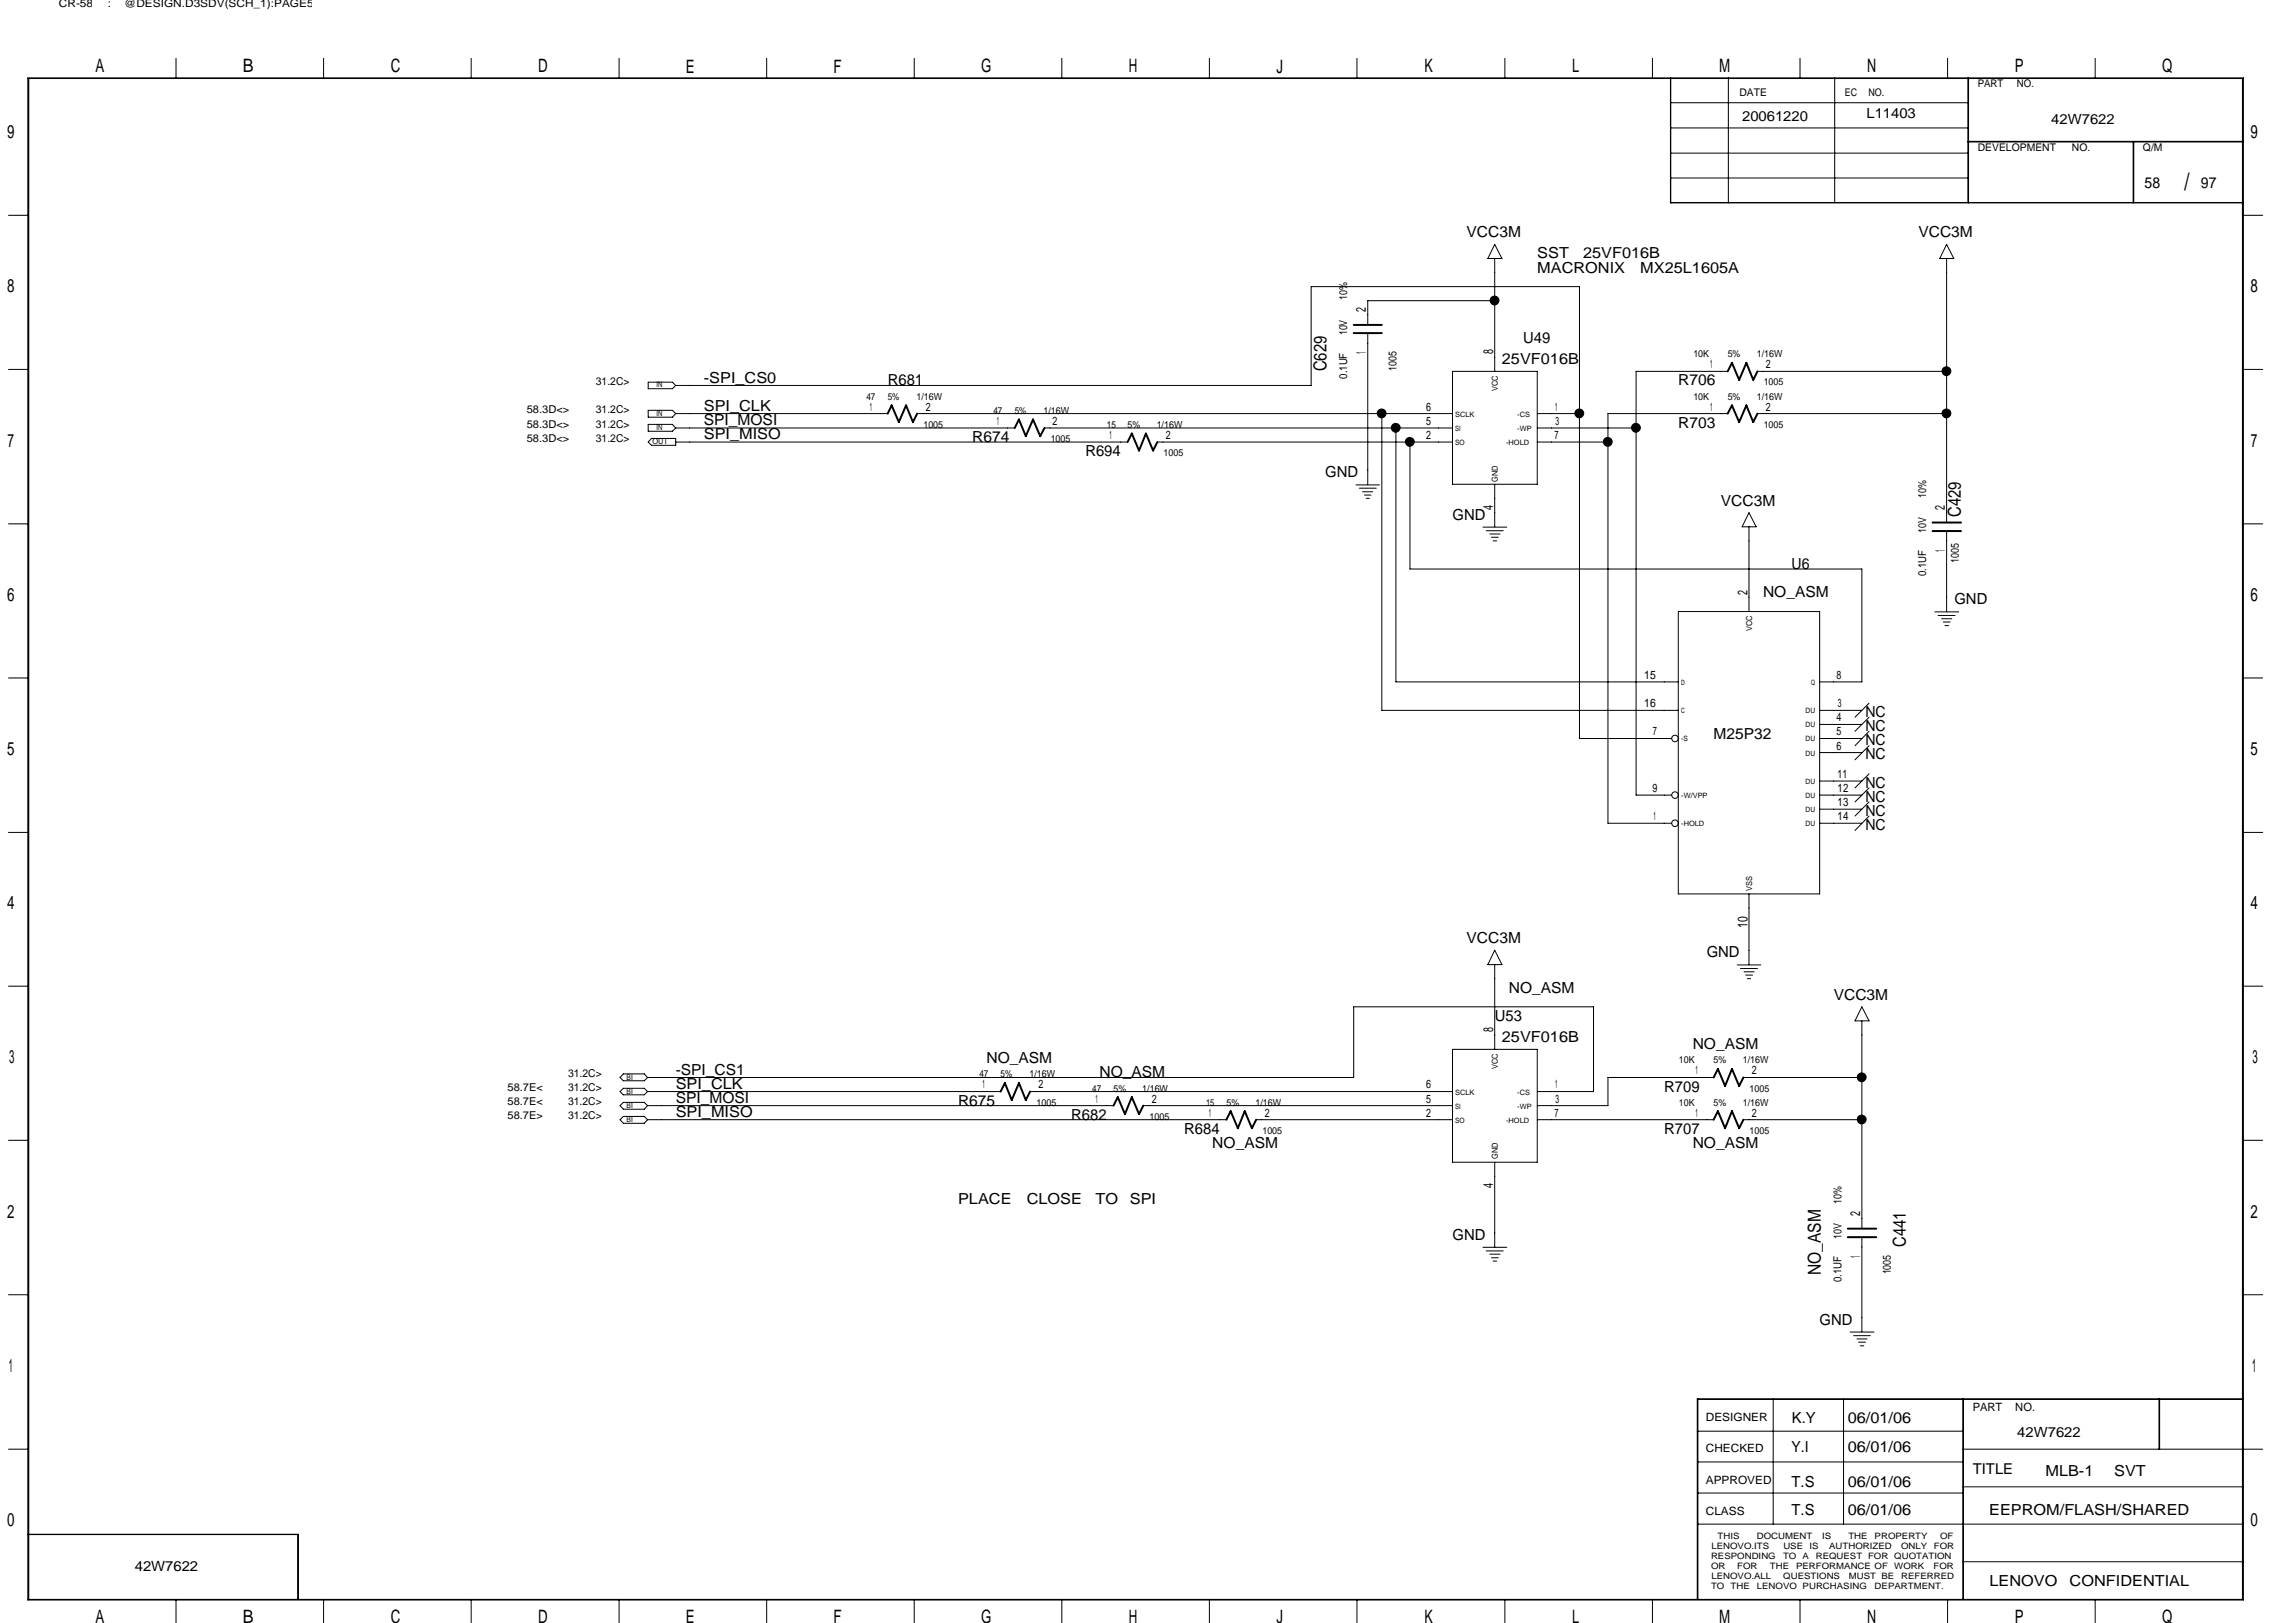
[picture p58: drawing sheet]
<svg xmlns="http://www.w3.org/2000/svg" width="297mm" height="210mm" viewBox="0 0 297 210" stroke-linecap="round" stroke-linejoin="round" font-family="sans-serif">
<defs><g id="words">
<text font-size="3.1" x="282.6" y="24.6">/</text>
<g font-size="2.4">
<text x="12.4" y="9.4">A</text>
<text x="31.4" y="9.4">B</text>
<text x="50.5" y="9.4">C</text>
<text x="69.6" y="9.4">D</text>
<text x="88.7" y="9.4">E</text>
<text x="107.8" y="9.4">F</text>
<text x="127" y="9.4">G</text>
<text x="146" y="9.4">H</text>
<text x="165.1" y="9.4">J</text>
<text x="184.3" y="9.4">K</text>
<text x="203.4" y="9.4">L</text>
<text x="222.4" y="9.4">M</text>
<text x="241.6" y="9.4">N</text>
<text x="260.6" y="9.4">P</text>
<text x="279.7" y="9.4">Q</text>
<text x=".9" y="17.9">9</text>
<text x="291.2" y="17.9">9</text>
<text x=".9" y="37.8">8</text>
<text x="291.2" y="37.8">8</text>
<text x="1" y="57.8">7</text>
<text x="291.2" y="57.8">7</text>
<text x=".9" y="77.8">6</text>
<text x="291.2" y="77.8">6</text>
<text x=".9" y="97.7">5</text>
<text x="291.2" y="97.7">5</text>
<text x=".9" y="117.6">4</text>
<text x="291.2" y="117.6">4</text>
<text x="1.2" y="137.6">3</text>
<text x="291.4" y="137.6">3</text>
<text x=".9" y="157.5">2</text>
<text x="291.2" y="157.5">2</text>
<text x="1.1" y="177.5">1</text>
<text x="291.4" y="177.5">1</text>
<text x=".9" y="197.4">0</text>
<text x="291.2" y="197.4">0</text>
<text x="12.4" y="210">A</text>
<text x="31.4" y="210">B</text>
<text x="50.5" y="210">C</text>
<text x="69.6" y="210">D</text>
<text x="127" y="210">G</text>
<text x="146" y="210">H</text>
<text x="184.3" y="210">K</text>
<text x="203.4" y="210">L</text>
<text x="222.4" y="210">M</text>
<text x="241.6" y="210">N</text>
<text x="260.6" y="210">P</text>
<text x="279.7" y="210">Q</text>
<text x="88.7" y="210">E</text>
<text x="107.8" y="210">F</text>
<text x="165.1" y="210">J</text>
</g>
<g font-size="2.3">
<text x="171.6" y="48" transform="rotate(-90 171.6 48)">C629</text>
<text x="253.7" y="66.8" transform="rotate(-90 253.7 66.8)">C429</text>
<text x="246.5" y="161.3" transform="rotate(-90 246.5 161.3)">C441</text>
<text x="235.6" y="165" transform="rotate(-90 235.6 165)">NO_ASM</text>
</g>
<g font-size="2">
<text x="277.4" y="24.3">58</text>
<text x="284.7" y="24.3">97</text>
<text x="189.7" y="30.7">VCC3M</text>
<text x="198.9" y="35.3">MACRONIX</text>
<text x="198.9" y="33.4">SST</text>
<text x="204.8" y="33.4">25VF016B</text>
<text x="212.2" y="35.3">MX25L1605A</text>
<text x="248.2" y="30.7">VCC3M</text>
<text x="194.3" y="47.1">25VF016B</text>
<text x="197.1" y="44.4">U49</text>
<text x="91.1" y="53.2">SPI_CLK</text>
<text x="91.1" y="49.5">-SPI_CS0</text>
<text x="114.8" y="49.9">R681</text>
<text x="217.1" y="49.9">R706</text>
<text x="91.1" y="56.8">SPI_MISO</text>
<text x="91.1" y="55">SPI_MOSI</text>
<text x="125.8" y="57.2">R674</text>
<text x="140.4" y="59">R694</text>
<text x="217.1" y="55.4">R703</text>
<text x="171.4" y="61.8">GND</text>
<text x="222.6" y="65.4">VCC3M</text>
<text x="187.9" y="67.2">GND</text>
<text x="228.1" y="77.3">NO_ASM</text>
<text x="231.8" y="73.6">U6</text>
<text x="252.9" y="78.2">GND</text>
<text x="221.7" y="95.5">M25P32</text>
<text x="241.3" y="94.6">NC</text>
<text x="241.3" y="92.8">NC</text>
<text x="241.3" y="101.9">NC</text>
<text x="241.3" y="96.4">NC</text>
<text x="241.3" y="98.3">NC</text>
<text x="241.3" y="107.4">NC</text>
<text x="241.3" y="103.7">NC</text>
<text x="241.3" y="105.6">NC</text>
<text x="189.7" y="122">VCC3M</text>
<text x="220.8" y="123.9">GND</text>
<text x="195.2" y="128.4">NO_ASM</text>
<text x="237.2" y="129.3">VCC3M</text>
<text x="127.6" y="137.6">NO_ASM</text>
<text x="193.4" y="132.1">U53</text>
<text x="194.3" y="134.8">25VF016B</text>
<text x="219" y="135.8">NO_ASM</text>
<text x="87.4" y="142.7">SPI_MOSI</text>
<text x="87.4" y="140.8">SPI_CLK</text>
<text x="87.4" y="139">-SPI_CS1</text>
<text x="123.9" y="143">R675</text>
<text x="142.2" y="139.4">NO_ASM</text>
<text x="215.3" y="141.2">R709</text>
<text x="87.4" y="144.5">SPI_MISO</text>
<text x="138.6" y="144.9">R682</text>
<text x="153.2" y="146.7">R684</text>
<text x="156.8" y="148.5">NO_ASM</text>
<text x="215.3" y="146.7">R707</text>
<text x="219" y="148.5">NO_ASM</text>
<text x="123.9" y="155.8">PLACE</text>
<text x="132.8" y="155.8">CLOSE</text>
<text x="141.7" y="155.8">TO</text>
<text x="146.2" y="155.8">SPI</text>
<text x="187.9" y="160.4">GND</text>
<text x="235.4" y="171.4">GND</text>
<text x="231.8" y="184.1">K.Y</text>
<text x="239.1" y="184.2">06/01/06</text>
<text x="231.8" y="187.8">Y.I</text>
<text x="239.1" y="187.8">06/01/06</text>
<text x="264.6" y="190.9">MLB-1</text>
<text x="273.5" y="190.9">SVT</text>
<text x="231.8" y="196">T.S</text>
<text x="231.8" y="192.4">T.S</text>
<text x="239.1" y="192.4">06/01/06</text>
<text x="239.1" y="196">06/01/06</text>
<text x="257.3" y="196">EEPROM/FLASH/SHARED</text>
<text x="257.4" y="205.2">LENOVO</text>
<text x="267.8" y="205.2">CONFIDENTIAL</text>
</g>
<text font-size="1.9" x="255.2" y="190.7">TITLE</text>
<g font-size="1.8">
<text x="225.4" y="15.7">20061220</text>
<text x="241.5" y="15.3">L11403</text>
<text x="265.4" y="16">42W7622</text>
<text x="176.7" y="40.4" transform="rotate(-90 176.7 40.4)">2</text>
<text x="176.7" y="45.8" transform="rotate(-90 176.7 45.8)">1</text>
<text x="193.2" y="45.8" transform="rotate(-90 193.2 45.8)">8</text>
<text x="251.6" y="66" transform="rotate(-90 251.6 66)">2</text>
<text x="193.2" y="66" transform="rotate(-90 193.2 66)">4</text>
<text x="251.6" y="71.4" transform="rotate(-90 251.6 71.4)">1</text>
<text x="226.1" y="76.9" transform="rotate(-90 226.1 76.9)">2</text>
<text x="226.1" y="120.1" transform="rotate(-90 226.1 120.1)">10</text>
<text x="193.2" y="133.6" transform="rotate(-90 193.2 133.6)">8</text>
<text x="193.2" y="153.7" transform="rotate(-90 193.2 153.7)">4</text>
<text x="240.7" y="157.3" transform="rotate(-90 240.7 157.3)">2</text>
<text x="240.7" y="162.7" transform="rotate(-90 240.7 162.7)">1</text>
<text x="261" y="185.9">42W7622</text>
<text x="17.4" y="203.3">42W7622</text>
</g>
<g font-size="1.5">
<text x="221.2" y="47.6">1</text>
<text x="228.5" y="47.6">2</text>
<text x="112.5" y="53.1">1</text>
<text x="119.8" y="53.1">2</text>
<text x="184.5" y="53.1">6</text>
<text x="201.2" y="53.1">1</text>
<text x="221.2" y="53.1">1</text>
<text x="228.5" y="53.1">2</text>
<text x="128.9" y="54.9">1</text>
<text x="136.2" y="54.9">2</text>
<text x="143.5" y="56.8">1</text>
<text x="150.8" y="56.8">2</text>
<text x="184.5" y="54.9">5</text>
<text x="184.5" y="56.8">2</text>
<text x="201.1" y="56.8">7</text>
<text x="201.2" y="54.9">3</text>
<text x="212.7" y="87.8">15</text>
<text x="237.6" y="87.8">8</text>
<text x="212.7" y="91.5">16</text>
<text x="213.8" y="95.1">7</text>
<text x="237.6" y="95.1">5</text>
<text x="237.6" y="93.3">4</text>
<text x="237.8" y="91.5">3</text>
<text x="237.6" y="97">6</text>
<text x="237.7" y="100.6">11</text>
<text x="213.8" y="102.4">9</text>
<text x="213.9" y="106.1">1</text>
<text x="237.7" y="106.1">14</text>
<text x="237.7" y="104.3">13</text>
<text x="237.7" y="102.4">12</text>
<text x="127.1" y="140.8">1</text>
<text x="134.4" y="140.8">2</text>
<text x="141.7" y="142.7">1</text>
<text x="149" y="142.7">2</text>
<text x="184.5" y="140.8">6</text>
<text x="184.5" y="142.7">5</text>
<text x="201.2" y="140.8">1</text>
<text x="201.2" y="142.7">3</text>
<text x="219.4" y="139">1</text>
<text x="226.6" y="139">2</text>
<text x="156.4" y="144.5">1</text>
<text x="163.6" y="144.5">2</text>
<text x="184.5" y="144.5">2</text>
<text x="201.1" y="144.5">7</text>
<text x="219.4" y="144.5">1</text>
<text x="226.6" y="144.5">2</text>
<text x="220.7" y="183.9">DESIGNER</text>
<text x="255.2" y="182.6">PART</text>
<text x="260.7" y="182.6">NO.</text>
<text x="220.7" y="191.9">APPROVED</text>
<text x="220.7" y="187.9">CHECKED</text>
<text x="220.7" y="196">CLASS</text>
</g>
<g font-size="1.4">
<text x="7.6" y=".9">CR-58</text>
<text x="14" y=".9">:</text>
<text x="16.1" y=".9">@DESIGN.D3SDV(SCH_1):PAGE5</text>
<text x="255.9" y="11.3">PART</text>
<text x="260.9" y="11.3">NO.</text>
<text x="225" y="12.4">DATE</text>
<text x="238.7" y="12.4">EC</text>
<text x="241.7" y="12.4">NO.</text>
<text x="255.9" y="19.6">DEVELOPMENT</text>
<text x="268.1" y="19.6">NO.</text>
<text x="277.2" y="19.6">Q/M</text>
<text x="174.3" y="38.8" transform="rotate(-90 174.3 38.8)">10%</text>
<text x="174.3" y="43.4" transform="rotate(-90 174.3 43.4)">10V</text>
<text x="180.7" y="48" transform="rotate(-90 180.7 48)">1005</text>
<text x="68.2" y="53.5">58.3D&lt;&gt;</text>
<text x="77.1" y="53.5">31.2C&gt;</text>
<text x="77.1" y="49.8">31.2C&gt;</text>
<text x="174.3" y="49" transform="rotate(-90 174.3 49)">0.1UF</text>
<text x="68.2" y="57.1">58.3D&lt;&gt;</text>
<text x="68.2" y="55.3">58.3D&lt;&gt;</text>
<text x="77.1" y="57.1">31.2C&gt;</text>
<text x="77.1" y="55.3">31.2C&gt;</text>
<text x="249.2" y="64.4" transform="rotate(-90 249.2 64.4)">10%</text>
<text x="249.2" y="69" transform="rotate(-90 249.2 69)">10V</text>
<text x="249.2" y="74.5" transform="rotate(-90 249.2 74.5)">0.1UF</text>
<text x="253.4" y="72.8" transform="rotate(-90 253.4 72.8)">1005</text>
<text x="65.7" y="143">58.7E&lt;</text>
<text x="65.7" y="141.2">58.7E&lt;</text>
<text x="73.5" y="139.4">31.2C&gt;</text>
<text x="73.5" y="141.2">31.2C&gt;</text>
<text x="73.5" y="143">31.2C&gt;</text>
<text x="65.7" y="144.8">58.7E&gt;</text>
<text x="73.5" y="144.8">31.2C&gt;</text>
<text x="238.2" y="155.7" transform="rotate(-90 238.2 155.7)">10%</text>
<text x="238.2" y="160.3" transform="rotate(-90 238.2 160.3)">10V</text>
<text x="238.2" y="165.9" transform="rotate(-90 238.2 165.9)">0.1UF</text>
<text x="244.6" y="164.9" transform="rotate(-90 244.6 164.9)">1005</text>
</g>
<g font-size="1.3">
<text x="219.1" y="46.2">10K</text>
<text x="223.5" y="46.2">5%</text>
<text x="227.3" y="46.2">1/16W</text>
<text x="112.1" y="51.7">47</text>
<text x="114.8" y="51.7">5%</text>
<text x="118.6" y="51.7">1/16W</text>
<text x="128.5" y="53.5">47</text>
<text x="131.3" y="53.5">5%</text>
<text x="135" y="53.5">1/16W</text>
<text x="219.1" y="51.7">10K</text>
<text x="223.5" y="51.7">5%</text>
<text x="227.3" y="51.7">1/16W</text>
<text x="228.2" y="49.9">1005</text>
<text x="119.5" y="55.4">1005</text>
<text x="135.9" y="57.2">1005</text>
<text x="143.2" y="55.4">15</text>
<text x="145.9" y="55.4">5%</text>
<text x="149.6" y="55.4">1/16W</text>
<text x="150.5" y="59">1005</text>
<text x="228.2" y="55.4">1005</text>
<text x="217.2" y="137.6">10K</text>
<text x="221.7" y="137.6">5%</text>
<text x="225.5" y="137.6">1/16W</text>
<text x="126.7" y="139.4">47</text>
<text x="129.5" y="139.4">5%</text>
<text x="133.2" y="139.4">1/16W</text>
<text x="134.1" y="143">1005</text>
<text x="141.3" y="141.2">47</text>
<text x="144.1" y="141.2">5%</text>
<text x="147.8" y="141.2">1/16W</text>
<text x="156" y="143">15</text>
<text x="158.7" y="143">5%</text>
<text x="162.4" y="143">1/16W</text>
<text x="217.2" y="143">10K</text>
<text x="221.7" y="143">5%</text>
<text x="225.5" y="143">1/16W</text>
<text x="226.4" y="141.2">1005</text>
<text x="148.7" y="144.9">1005</text>
<text x="163.3" y="146.7">1005</text>
<text x="226.4" y="146.7">1005</text>
</g>
<g font-size="1.1">
<text x="193.8" y="50.6" transform="rotate(-90 193.8 50.6)">VCC</text>
<text x="193.8" y="62.3" transform="rotate(-90 193.8 62.3)">GND</text>
<text x="226.7" y="81.7" transform="rotate(-90 226.7 81.7)">VCC</text>
<text x="226.7" y="115.3" transform="rotate(-90 226.7 115.3)">VSS</text>
<text x="193.8" y="138.3" transform="rotate(-90 193.8 138.3)">VCC</text>
<text x="193.8" y="150" transform="rotate(-90 193.8 150)">GND</text>
<text x="221.4" y="203">OR</text>
<text x="221.4" y="201.7">RESPONDING</text>
<text x="221.4" y="200.4">LENOVO.ITS</text>
<text x="222.2" y="199.1">THIS</text>
<text x="224.7" y="203">FOR</text>
<text x="227.3" y="199.1">DOCUMENT</text>
<text x="229" y="203">THE</text>
<text x="230.7" y="201.7">TO</text>
<text x="230.7" y="200.4">USE</text>
<text x="232.4" y="203">PERFORMANCE OF</text>
<text x="233.2" y="201.7">A</text>
<text x="234.1" y="200.4">IS</text>
<text x="234.9" y="201.7">REQUEST FOR QUOTATION</text>
<text x="235.8" y="199.1">IS</text>
<text x="236.6" y="200.4">AUTHORIZED</text>
<text x="239.1" y="199.1">THE</text>
<text x="242.5" y="199.1">PROPERTY</text>
<text x="245.1" y="203">WORK</text>
<text x="246" y="200.4">ONLY</text>
<text x="250.1" y="203">FOR</text>
<text x="250.2" y="200.4">FOR</text>
<text x="251" y="199.1">OF</text>
<text x="221.4" y="205.6">TO</text>
<text x="221.4" y="204.3">LENOVO.ALL</text>
<text x="223.9" y="205.6">THE</text>
<text x="227.3" y="205.6">LENOVO PURCHASING</text>
<text x="230.7" y="204.3">QUESTIONS</text>
<text x="239.2" y="204.3">MUST BE</text>
<text x="242.5" y="205.6">DEPARTMENT.</text>
<text x="246" y="204.3">REFERRED</text>
</g>
<g font-size="1">
<text x="84.9" y="53.8">IN</text>
<text x="84.9" y="50.1">IN</text>
<text x="84.4" y="57.5">OUT</text>
<text x="84.9" y="55.6">IN</text>
<text x="81.1" y="141.5">BI</text>
<text x="81.1" y="139.7">BI</text>
<text x="81.1" y="143.3">BI</text>
<text x="81.1" y="145.2">BI</text>
</g>
<g font-size=".9">
<text x="188.3" y="53.9">SCLK</text>
<text x="196.3" y="53.9">-CS</text>
<text x="188.3" y="57.5">SO</text>
<text x="188.3" y="55.7">SI</text>
<text x="194.9" y="57.5">-HOLD</text>
<text x="196.3" y="55.7">-WP</text>
<text x="217.5" y="88.6">D</text>
<text x="234.3" y="88.6">Q</text>
<text x="217.5" y="92.2">C</text>
<text x="217.5" y="95.9">-S</text>
<text x="233.6" y="92.2">DU</text>
<text x="233.6" y="94.1">DU</text>
<text x="233.6" y="95.9">DU</text>
<text x="233.6" y="97.7">DU</text>
<text x="233.6" y="101.4">DU</text>
<text x="217.5" y="103.2">-W/VPP</text>
<text x="217.5" y="106.9">-HOLD</text>
<text x="233.6" y="103.2">DU</text>
<text x="233.6" y="105">DU</text>
<text x="233.6" y="106.9">DU</text>
<text x="188.3" y="143.4">SI</text>
<text x="188.3" y="141.6">SCLK</text>
<text x="196.3" y="141.6">-CS</text>
<text x="196.3" y="143.4">-WP</text>
<text x="188.3" y="145.2">SO</text>
<text x="194.9" y="145.2">-HOLD</text>
</g>
</g></defs>
<g fill="none" stroke="#000" stroke-width=".25">
<path d="M114.8 53.5l.6-1 .9 2.1 .9-2.1 .9 2.1 .6-1.1M131.3 55.4l.5-1.1 .9 2.1 .9-2.1 1 2.1 .5-1M145.9 57.2l.5-1.1 1 2.2 .8-2.2 1 2.2 .5-1.1M175.1 43.1h3.7M175.1 42h3.7M223.5 48l.6-1.1 .9 2.2 .9-2.2 .9 2.2 .6-1.1M223.5 53.5l.6-1 .9 2.1 .9-2.1 .9 2.1 .6-1.1M250 68.7h3.7M250 67.6h3.7M221.7 139.4l.5-1.1 1 2.2 .9-2.2 .9 2.2 .5-1.1M129.5 141.2l.5-1.1 .9 2.2 .9-2.2 .9 2.2 .6-1.1M144.1 143l.5-1.1 .9 2.2 .9-2.2 1 2.2 .5-1.1"/>
<path d="M158.7 144.9l.5-1.1 .9 2.2 .9-2.2 1 2.2 .5-1.1M221.7 144.9l.5-1.1 1 2.2 .9-2.2 .9 2.2 .5-1.1M239.1 159h3.6M239.1 160.1h3.6"/>
</g>
<g fill="none" stroke="#000" stroke-width=".13">
<path d="M3.6 10.1h286.6v196.9h-286.6zM3.7 10.2h286.4v196.7h-286.4zM22.8 7.5v2.6M41.9 7.5v2.6M61 7.5v2.6M80.1 7.5v2.6M99.2 7.5v2.6M118.3 7.5v2.6M137.4 7.5v2.6M156.5 7.5v2.6M175.6 7.5v2.6M194.7 7.5v2.6"/>
<path d="M213.8 7.5v2.6M216.1 10.1v16.1h74.1M216.1 19.8h38.5M216.1 16.6h38.5M216.1 13.3h38.5M216.2 10.1v16.1M223.6 10.1v16.1M232.9 7.5v2.6M237.4 10.1v16.1M252 7.5v2.6M254.6 18.4h35.6M254.6 10.1v16.1"/>
<path d="M254.6 18.3h35.6M254.7 10.1v16.1M271.1 7.5v2.6M276 18.4v7.8M276.1 18.4v7.8M1.1 27.9h2.5M193.4 33.4v14.6M193.4 31.6l.9 1.8h-1.8zM193.4 38.9h-16.4v3.1M216.1 26.2h74.1M216.2 23h38.4M251.8 31.6l1 1.8h-1.9z"/>
<path d="M251.8 33.4v34.2M290.2 27.9h2.5M1.1 47.8h2.5M83.9 49.4h3.1l.4 .5-.4 .4h-3.1zM83.9 53.1h3.1l.4 .4-.4 .5h-3.1zM83.9 54.9h3.1l.4 .5-.4 .4h-3.1zM84.3 56.7h3.1v.9h-3.1l-.4-.4zM87.4 49.9h82.2v-12.8h34.7v58.4h12M87.4 53.5h27.4M87.4 57.2h58.5M87.4 55.4h43.9M118.7 53.5h69.2"/>
<path d="M135.1 55.4h52.8M149.7 57.2h38.2M177 43.1v19.6M178.8 53.5v38.4h38.3M180.6 55.4v32.8h36.5M182.4 57.2v16.4h58.5v14.6h-5.5M187.9 48h11v14.7h-11zM198.9 53.5h5.4M198.9 57.2h9.1M198.9 55.4h12.8M223.5 48h-11.8v54.9h4.6M223.5 53.5h-15.5v53h8.3"/>
<path d="M227.4 48h24.4M227.4 53.5h24.4M290.2 47.8h2.5M1.1 67.8h2.5M175.4 62.7h3.1M175.8 63.2h2.3M176.3 63.6h1.3M176.5 64.1h.9M176.7 64.5h.5M191.9 68.2h3M192.3 68.7h2.2M192.7 69.1h1.4"/>
<path d="M193 69.5h.8M193.2 70h.4M193.4 62.7v5.5M217.1 79.1h18.3v36.6h-18.3zM226.3 68.2v10.9M226.3 66.3l.9 1.9h-1.8zM250.3 79.2h3.1M250.7 79.6h2.2M251.8 68.7v10.4M290.2 67.8h2.5M1.1 87.7h2.5M235.4 97.4h5.5"/>
<path d="M235.4 95.5h5.5M235.4 93.7h5.5M235.4 91.9h5.5M241.8 91l-1.8 1.8M241.8 96.5l-1.8 1.8M241.8 94.6l-1.8 1.9M241.8 92.8l-1.8 1.8M251.2 80.1h1.3M251.4 80.5h.9M251.6 80.9h.5M290.2 87.7h2.5M1.1 107.7h2.5"/>
<path d="M226.3 115.7v9.1M235.4 106.5h5.5M235.4 104.7h5.5M235.4 102.9h5.5M235.4 101h5.5M241.8 103.8l-1.8 1.8M241.8 101.9l-1.8 1.9M241.8 105.6l-1.8 1.8M241.8 100.1l-1.8 1.8M290.2 107.7h2.5M1.1 127.6h2.5M80.6 138.9h2.8l.4 .5-.4 .4h-2.8l-.4-.4z"/>
<path d="M83.8 139.4h91.3v-9.1h31.1v10.9h-7.3M187.9 135.8h11v14.6h-11zM193.4 124.8v11M193.4 122.9l.9 1.9h-1.8zM221.7 139.4h-13.7v3.6h-9.1M224.7 124.8h3.1M225.2 125.3h2.2M225.5 139.4h15.4M225.6 125.7h1.3M225.8 126.2h.9M226.1 126.6h.4M240.9 132.1v26.9"/>
<path d="M240.9 130.3l.9 1.8h-1.8zM290.2 127.6h2.5M1.1 147.5h2.5M80.6 142.6h2.8l.4 .4-.4 .5h-2.8l-.4-.5zM80.6 144.4h2.8l.4 .5-.4 .4h-2.8l-.4-.4zM80.6 140.8h2.8l.4 .4-.4 .4h-2.8l-.4-.4zM83.8 144.9h74.9M83.8 141.2h45.7M83.8 143h60.3M133.3 141.2h54.6M147.9 143h40M162.5 144.9h25.4"/>
<path d="M193.4 150.4v10.9M198.9 144.9h22.8M225.5 144.9h15.4M290.2 147.5h2.5M1.1 167.5h2.5M191.9 161.4h3M192.3 161.8h2.2M192.7 162.3h1.4M193 162.7h.8M193.2 163.2h.4M239.3 172.3h3.1M239.8 172.8h2.2"/>
<path d="M240.2 173.2h1.4M240.5 173.7h.8M240.7 174.1h.4M240.9 160.1v12.2M290.2 167.5h2.5M1.1 187.5h2.5M3.6 198.5h35v8.4M3.6 198.5h35M38.5 198.5v8.4M219.6 197.2h70.6M219.6 181.1h70.6M219.6 193.2h34.4"/>
<path d="M219.6 189.1h34.4M219.6 185.2h34.4M219.7 181v25.9M229.4 181v16.2M238.5 181v16.2M254 187.5h38.7M254 181v25.9M254 192.4h36.2M279.3 181v6.5M279.4 181v6.5M290.2 181h-70.6v25.9M22.8 206.9v3"/>
<path d="M41.9 206.9v3M61 206.9v3M80.1 206.9v3M99.2 206.9v3M118.3 206.9v3M137.4 206.9v3M156.5 206.9v3M175.6 206.9v3M194.7 206.9v3M213.8 206.9v3M232.9 206.9v3M252 206.9v3"/>
<path d="M254 202.1h36.2M271.1 206.9v3"/>
<circle cx="216.7" cy="95.5" r=".43"/>
<circle cx="216.7" cy="102.9" r=".43"/>
<circle cx="216.7" cy="106.5" r=".43"/>
</g>
<g fill="#000" stroke="#000" stroke-width=".13">
<circle cx="193.4" cy="38.9" r=".57"/>
<circle cx="178.7" cy="53.5" r=".57"/>
<circle cx="180.6" cy="55.3" r=".57"/>
<circle cx="182.4" cy="57.2" r=".57"/>
<circle cx="204.3" cy="53.5" r=".57"/>
<circle cx="208" cy="57.2" r=".57"/>
<circle cx="211.6" cy="55.3" r=".57"/>
<circle cx="251.8" cy="53.5" r=".57"/>
<circle cx="251.8" cy="48" r=".57"/>
<circle cx="240.9" cy="139.4" r=".57"/>
<circle cx="240.9" cy="144.8" r=".57"/>
</g>
<use href="#words"/>
</svg>
